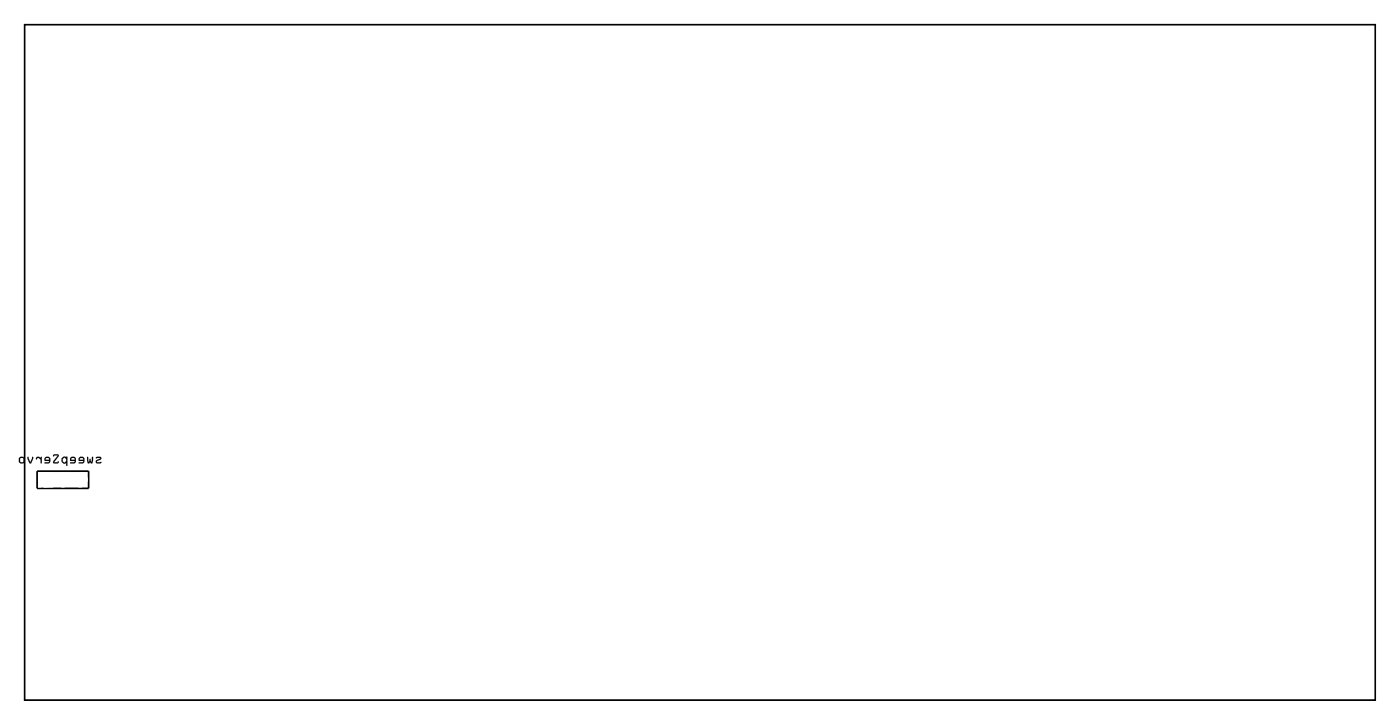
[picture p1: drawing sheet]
<svg xmlns="http://www.w3.org/2000/svg" width="207mm" height="107mm" viewBox="0 0 207 107" stroke-linecap="round" stroke-linejoin="round" font-family="sans-serif">
<path d="M3.6 3.6h199.8v99.8h-199.8z" fill="none" stroke="#000" stroke-width=".2"/>
<g fill="#000">
<path d="M14.2 67.6l.1 .1h.5l-.5 .3a.27 .27 0 0 0-.1 .3 .27 .27 0 0 0 .2 .2l.6-.1v-.2h-.7l.1-.1 .5-.2a.22 .22 0 0 0 .1-.2 .22 .22 0 0 0-.2-.2zM12.9 67.5v.1a.95 .95 0 0 0 .1 .8l.2 .1 .1-.2 .2 .2 .1-.1a.95 .95 0 0 0 .2-.8l-.2-.1-.1 .8-.2-.5-.2 .5-.1-.8zM11.7 67.6l-.1 .5h.7l-.1 .2h-.5l-.1 .1h.7l.2-.3-.1-.5-.2-.1zM11.9 67.7h.3l.1 .2h-.5zM10.5 67.6l-.1 .5h.7l-.2 .2h-.5v.1h.7l.1-.3v-.5l-.3-.1zM10.6 67.7h.3l.2 .2h-.6zM9.2 67.6l-.1 .2a.54 .54 0 0 0 .4 .7l.3-.1v.4h.2v-1.3l-.2-.1v.2l-.3-.2zM9.3 67.8l.2-.2 .3 .2v.3l-.2 .2-.3-.2zM7.9 67.2v.2l.2-.1h.4l-.6 .8v.2l.1 .2 .6-.1 .1-.1v-.2l-.2 .2h-.5l.7-.9v-.2l-.2-.1zM6.7 67.6l-.1 .5h.7l-.2 .2h-.5v.1h.7l.1-.3v-.5l-.3-.1zM6.8 67.7h.4l.1 .2h-.5zM5.4 67.6v.3l.1-.2 .2-.1 .3 .3v.5h.2v-.9h-.2v.2l-.2-.2zM4.1 67.5v.2l.2 .7 .3 .1 .3-1h-.2l-.2 .8-.3-.8zM2.7 68a.5 .5 0 0 0 1 0 .5 .5 0 0 0-1 0zM3 67.7h.4l.1 .1-.1 .5h-.3l-.1-.1z"/>
<path d="M14.2 67.6l.1 .1h.5l-.5 .2a.28 .28 0 0 0-.2 .4 .28 .28 0 0 0 .3 .2l.6-.2v-.1l-.6 .1-.1-.1 .6-.3 .1-.3-.2-.1zM14.2 67.6l.6-.1a.22 .22 0 0 1 .2 .2 .22 .22 0 0 1-.1 .2l-.5 .2-.1 .1h.7v.2h-.7l-.1-.1v-.2l.6-.4h-.5zM12.9 67.5l.1 .9 .2 .1 .1-.2 .1 .2h.2l.2-.4v-.6h-.2l-.1 .8-.2-.5-.2 .5-.1-.8zM12.9 67.5l.1 .1 .1 .7 .2-.5 .2 .5 .1-.7 .1-.1 .1 .6-.2 .3h-.1l-.2-.2-.1 .2h-.2l-.1-.3zM11.7 67.6l-.1 .5h.7l-.1 .2h-.5l-.1 .1h.7l.2-.3-.1-.5-.2-.1zM11.7 67.6l.5-.1 .2 .1 .1 .5-.2 .3h-.7v-.1h.6l.1-.2h-.7zM11.9 67.7h.3l.1 .2h-.5zM11.8 67.7v.2h.5l-.1-.2zM10.4 67.6v.5h.7l-.2 .2h-.5v.1h.7l.1-.3v-.5l-.3-.1zM10.5 67.6l.4-.1 .3 .1v.5l-.2 .3h-.6v-.1h.5l.2-.2h-.7zM10.6 67.7h.3l.2 .2h-.6zM10.6 67.7l-.1 .2h.6l-.1-.2zM9.2 67.6l-.1 .2a.5 .5 0 0 0 .2 .6l.3 .1 .2-.1v.4h.1l.1-1.3-.2-.1v.2l-.3-.2zM9.2 67.6l.3-.1 .3 .1 .1-.1h.1l-.1 1.3-.1-.1v-.4l-.3 .2-.4-.3v-.4zM9.3 67.8l.2-.2 .3 .2v.4l-.2 .1-.3-.2zM9.3 67.8v.4l.3 .1 .2-.2v-.3l-.3-.2zM7.9 67.2v.2l.2-.1h.4l-.6 .8a.21 .21 0 0 0-.1 .3 .21 .21 0 0 0 .2 .1h.6l.1-.2-.1-.2-.1 .2h-.5l.7-.9a.21 .21 0 0 0-.2-.3zM7.9 67.2l.6-.1 .2 .1v.2l-.7 .9h.5l.1-.1 .1 .1-.1 .1-.6 .1-.1-.2v-.2l.6-.8h-.4l-.2 .1zM6.7 67.6l-.1 .5h.7l-.2 .2h-.5v.1h.7l.2-.3-.1-.5-.3-.1zM6.7 67.6l.4-.1 .3 .1v.5l-.2 .3h-.6v-.1h.6l.1-.2h-.7zM6.8 67.7h.4l.1 .2h-.5zM6.8 67.7l-.1 .2h.6l-.1-.2zM5.4 67.5l-.1 .4 .4-.3 .3 .3v.5h.2v-.9h-.2v.2l-.2-.2zM5.4 67.6l.4-.1 .2 .2v-.2h.1l.1 .9h-.2v-.5l-.3-.3h-.2v.2h-.2zM4.1 67.5l-.1 .2 .3 .7 .3 .1 .3-1h-.2l-.2 .8-.3-.8zM4.1 67.5h.1l.3 .8 .3-.8h.1l-.3 .9h-.2l-.3-.7zM2.7 68a.5 .5 0 0 0 1 0 .5 .5 0 0 0-1 0zM2.7 68a.5 .5 0 0 1 1 0 .5 .5 0 0 1-1 0zM3 67.7h.5l-.1 .5h-.4zM3 67.7v.5l.1 .1h.3l.1-.1v-.5l-.1-.1z"/>
<path d="M3.6 3.6v99.8h199.8v-99.8zM3.6 3.6h199.8v99.8h-199.8z"/>
</g>
<path d="M5.5 69.6h7.6v2.5h-7.6z" fill="none" stroke="#000" stroke-width=".25"/>
<path d="M5.5 71.3l.9 .8" fill="none" stroke="#000" stroke-width=".15"/>
<circle cx="146.4" cy="90.7" r=".6" fill="#fff"/>
<circle cx="146.4" cy="90.7" r=".6" fill="none" stroke="#fff" stroke-width=".65" stroke-linecap="butt"/>
<path d="M145.8 90.1h1.2v1.2h-1.2z" fill="#fff"/>
<path d="M145.8 90.1h1.2v1.2h-1.2z" fill="none" stroke="#fff" stroke-width=".65" stroke-linecap="butt"/>
<circle cx="148.9" cy="90.7" r=".6" fill="#fff"/>
<circle cx="148.9" cy="90.7" r=".6" fill="none" stroke="#fff" stroke-width=".65" stroke-linecap="butt"/>
<circle cx="88.3" cy="79.3" r="1.34" fill="#fff"/>
<circle cx="88.3" cy="79.3" r="1.34" fill="none" stroke="#fff" stroke-width="1.3" stroke-linecap="butt"/>
<circle cx="88.3" cy="74" r="1.34" fill="#fff"/>
<circle cx="88.3" cy="74" r="1.34" fill="none" stroke="#fff" stroke-width="1.3" stroke-linecap="butt"/>
<path d="M6 70.1h1.5v1.5h-1.5z" fill="#fff"/>
<path d="M6 70.1h1.5v1.5h-1.5z" fill="none" stroke="#fff" stroke-width=".76" stroke-linecap="butt"/>
<circle cx="6.8" cy="70.9" r=".74" fill="#fff"/>
<circle cx="6.8" cy="70.9" r=".74" fill="none" stroke="#fff" stroke-width=".76" stroke-linecap="butt"/>
<circle cx="9.3" cy="70.9" r=".74" fill="#fff"/>
<circle cx="9.3" cy="70.9" r=".74" fill="none" stroke="#fff" stroke-width=".76" stroke-linecap="butt"/>
<circle cx="11.8" cy="70.9" r=".74" fill="#fff"/>
<circle cx="11.8" cy="70.9" r=".74" fill="none" stroke="#fff" stroke-width=".76" stroke-linecap="butt"/>
<path d="M6 70.1h1.5v1.5h-1.5z" fill="#fff"/>
<path d="M6 70.1h1.5v1.5h-1.5z" fill="none" stroke="#fff" stroke-width=".76" stroke-linecap="butt"/>
<circle cx="6.8" cy="70.9" r=".74" fill="#fff"/>
<circle cx="6.8" cy="70.9" r=".74" fill="none" stroke="#fff" stroke-width=".76" stroke-linecap="butt"/>
<circle cx="9.3" cy="70.9" r=".74" fill="#fff"/>
<circle cx="9.3" cy="70.9" r=".74" fill="none" stroke="#fff" stroke-width=".76" stroke-linecap="butt"/>
<circle cx="11.8" cy="70.9" r=".74" fill="#fff"/>
<circle cx="11.8" cy="70.9" r=".74" fill="none" stroke="#fff" stroke-width=".76" stroke-linecap="butt"/>
<path d="M176.6 56.4h1.8v1.8h-1.8z" fill="#fff"/>
<path d="M176.6 56.4h1.8v1.8h-1.8z" fill="none" stroke="#fff" stroke-width=".76" stroke-linecap="butt"/>
<circle cx="177.5" cy="57.3" r=".91" fill="#fff"/>
<circle cx="177.5" cy="57.3" r=".91" fill="none" stroke="#fff" stroke-width=".76" stroke-linecap="butt"/>
<circle cx="169.9" cy="57.3" r=".91" fill="#fff"/>
<circle cx="169.9" cy="57.3" r=".91" fill="none" stroke="#fff" stroke-width=".76" stroke-linecap="butt"/>
<path d="M176.6 48.1h1.9v1.9h-1.9z" fill="#fff"/>
<path d="M176.6 48.1h1.9v1.9h-1.9z" fill="none" stroke="#fff" stroke-width=".76" stroke-linecap="butt"/>
<circle cx="177.6" cy="49.1" r=".91" fill="#fff"/>
<circle cx="177.6" cy="49.1" r=".91" fill="none" stroke="#fff" stroke-width=".76" stroke-linecap="butt"/>
<circle cx="169.9" cy="49.1" r=".91" fill="#fff"/>
<circle cx="169.9" cy="49.1" r=".91" fill="none" stroke="#fff" stroke-width=".76" stroke-linecap="butt"/>
<circle cx="36.7" cy="55.3" r=".67" fill="#fff"/>
<circle cx="36.7" cy="55.3" r=".67" fill="none" stroke="#fff" stroke-width=".69" stroke-linecap="butt"/>
<path d="M36 54.6h1.4v1.4h-1.4z" fill="#fff"/>
<path d="M36 54.6h1.4v1.4h-1.4z" fill="none" stroke="#fff" stroke-width=".69" stroke-linecap="butt"/>
<circle cx="36.7" cy="57.8" r=".67" fill="#fff"/>
<circle cx="36.7" cy="57.8" r=".67" fill="none" stroke="#fff" stroke-width=".69" stroke-linecap="butt"/>
<circle cx="36.7" cy="60.4" r=".67" fill="#fff"/>
<circle cx="36.7" cy="60.4" r=".67" fill="none" stroke="#fff" stroke-width=".69" stroke-linecap="butt"/>
<circle cx="36.7" cy="62.9" r=".67" fill="#fff"/>
<circle cx="36.7" cy="62.9" r=".67" fill="none" stroke="#fff" stroke-width=".69" stroke-linecap="butt"/>
<circle cx="36.7" cy="65.5" r=".67" fill="#fff"/>
<circle cx="36.7" cy="65.5" r=".67" fill="none" stroke="#fff" stroke-width=".69" stroke-linecap="butt"/>
<circle cx="36.7" cy="68" r=".67" fill="#fff"/>
<circle cx="36.7" cy="68" r=".67" fill="none" stroke="#fff" stroke-width=".69" stroke-linecap="butt"/>
<circle cx="36.7" cy="70.5" r=".67" fill="#fff"/>
<circle cx="36.7" cy="70.5" r=".67" fill="none" stroke="#fff" stroke-width=".69" stroke-linecap="butt"/>
<circle cx="36.7" cy="73.1" r=".67" fill="#fff"/>
<circle cx="36.7" cy="73.1" r=".67" fill="none" stroke="#fff" stroke-width=".69" stroke-linecap="butt"/>
<circle cx="36.7" cy="75.6" r=".67" fill="#fff"/>
<circle cx="36.7" cy="75.6" r=".67" fill="none" stroke="#fff" stroke-width=".69" stroke-linecap="butt"/>
<circle cx="36.7" cy="78.2" r=".67" fill="#fff"/>
<circle cx="36.7" cy="78.2" r=".67" fill="none" stroke="#fff" stroke-width=".69" stroke-linecap="butt"/>
<circle cx="36.7" cy="80.7" r=".67" fill="#fff"/>
<circle cx="36.7" cy="80.7" r=".67" fill="none" stroke="#fff" stroke-width=".69" stroke-linecap="butt"/>
<circle cx="36.7" cy="83.2" r=".67" fill="#fff"/>
<circle cx="36.7" cy="83.2" r=".67" fill="none" stroke="#fff" stroke-width=".69" stroke-linecap="butt"/>
<circle cx="36.7" cy="85.8" r=".67" fill="#fff"/>
<circle cx="36.7" cy="85.8" r=".67" fill="none" stroke="#fff" stroke-width=".69" stroke-linecap="butt"/>
<circle cx="36.7" cy="88.3" r=".67" fill="#fff"/>
<circle cx="36.7" cy="88.3" r=".67" fill="none" stroke="#fff" stroke-width=".69" stroke-linecap="butt"/>
<circle cx="36.7" cy="90.9" r=".67" fill="#fff"/>
<circle cx="36.7" cy="90.9" r=".67" fill="none" stroke="#fff" stroke-width=".69" stroke-linecap="butt"/>
<circle cx="21.4" cy="55.3" r=".67" fill="#fff"/>
<circle cx="21.4" cy="55.3" r=".67" fill="none" stroke="#fff" stroke-width=".69" stroke-linecap="butt"/>
<circle cx="21.4" cy="57.8" r=".67" fill="#fff"/>
<circle cx="21.4" cy="57.8" r=".67" fill="none" stroke="#fff" stroke-width=".69" stroke-linecap="butt"/>
<circle cx="21.4" cy="60.4" r=".67" fill="#fff"/>
<circle cx="21.4" cy="60.4" r=".67" fill="none" stroke="#fff" stroke-width=".69" stroke-linecap="butt"/>
<circle cx="21.4" cy="62.9" r=".67" fill="#fff"/>
<circle cx="21.4" cy="62.9" r=".67" fill="none" stroke="#fff" stroke-width=".69" stroke-linecap="butt"/>
<circle cx="21.4" cy="65.5" r=".67" fill="#fff"/>
<circle cx="21.4" cy="65.5" r=".67" fill="none" stroke="#fff" stroke-width=".69" stroke-linecap="butt"/>
<circle cx="21.4" cy="68" r=".67" fill="#fff"/>
<circle cx="21.4" cy="68" r=".67" fill="none" stroke="#fff" stroke-width=".69" stroke-linecap="butt"/>
<circle cx="21.4" cy="70.5" r=".67" fill="#fff"/>
<circle cx="21.4" cy="70.5" r=".67" fill="none" stroke="#fff" stroke-width=".69" stroke-linecap="butt"/>
<circle cx="21.4" cy="73.1" r=".67" fill="#fff"/>
<circle cx="21.4" cy="73.1" r=".67" fill="none" stroke="#fff" stroke-width=".69" stroke-linecap="butt"/>
<circle cx="21.4" cy="75.6" r=".67" fill="#fff"/>
<circle cx="21.4" cy="75.6" r=".67" fill="none" stroke="#fff" stroke-width=".69" stroke-linecap="butt"/>
<circle cx="21.4" cy="78.2" r=".67" fill="#fff"/>
<circle cx="21.4" cy="78.2" r=".67" fill="none" stroke="#fff" stroke-width=".69" stroke-linecap="butt"/>
<circle cx="21.4" cy="80.7" r=".67" fill="#fff"/>
<circle cx="21.4" cy="80.7" r=".67" fill="none" stroke="#fff" stroke-width=".69" stroke-linecap="butt"/>
<circle cx="21.4" cy="83.2" r=".67" fill="#fff"/>
<circle cx="21.4" cy="83.2" r=".67" fill="none" stroke="#fff" stroke-width=".69" stroke-linecap="butt"/>
<circle cx="21.4" cy="85.8" r=".67" fill="#fff"/>
<circle cx="21.4" cy="85.8" r=".67" fill="none" stroke="#fff" stroke-width=".69" stroke-linecap="butt"/>
<circle cx="21.4" cy="88.3" r=".67" fill="#fff"/>
<circle cx="21.4" cy="88.3" r=".67" fill="none" stroke="#fff" stroke-width=".69" stroke-linecap="butt"/>
<circle cx="21.4" cy="90.9" r=".67" fill="#fff"/>
<circle cx="21.4" cy="90.9" r=".67" fill="none" stroke="#fff" stroke-width=".69" stroke-linecap="butt"/>
<circle cx="139" cy="33.8" r=".67" fill="#fff"/>
<circle cx="139" cy="33.8" r=".67" fill="none" stroke="#fff" stroke-width=".69" stroke-linecap="butt"/>
<path d="M138.3 33.1h1.4v1.4h-1.4z" fill="#fff"/>
<path d="M138.3 33.1h1.4v1.4h-1.4z" fill="none" stroke="#fff" stroke-width=".69" stroke-linecap="butt"/>
<circle cx="139" cy="36.3" r=".67" fill="#fff"/>
<circle cx="139" cy="36.3" r=".67" fill="none" stroke="#fff" stroke-width=".69" stroke-linecap="butt"/>
<circle cx="139" cy="38.9" r=".67" fill="#fff"/>
<circle cx="139" cy="38.9" r=".67" fill="none" stroke="#fff" stroke-width=".69" stroke-linecap="butt"/>
<circle cx="139" cy="41.4" r=".67" fill="#fff"/>
<circle cx="139" cy="41.4" r=".67" fill="none" stroke="#fff" stroke-width=".69" stroke-linecap="butt"/>
<circle cx="139" cy="44" r=".67" fill="#fff"/>
<circle cx="139" cy="44" r=".67" fill="none" stroke="#fff" stroke-width=".69" stroke-linecap="butt"/>
<circle cx="139" cy="46.5" r=".67" fill="#fff"/>
<circle cx="139" cy="46.5" r=".67" fill="none" stroke="#fff" stroke-width=".69" stroke-linecap="butt"/>
<circle cx="139" cy="49" r=".67" fill="#fff"/>
<circle cx="139" cy="49" r=".67" fill="none" stroke="#fff" stroke-width=".69" stroke-linecap="butt"/>
<circle cx="139" cy="51.6" r=".67" fill="#fff"/>
<circle cx="139" cy="51.6" r=".67" fill="none" stroke="#fff" stroke-width=".69" stroke-linecap="butt"/>
<circle cx="139" cy="54.1" r=".67" fill="#fff"/>
<circle cx="139" cy="54.1" r=".67" fill="none" stroke="#fff" stroke-width=".69" stroke-linecap="butt"/>
<circle cx="139" cy="56.7" r=".67" fill="#fff"/>
<circle cx="139" cy="56.7" r=".67" fill="none" stroke="#fff" stroke-width=".69" stroke-linecap="butt"/>
<circle cx="139" cy="59.2" r=".67" fill="#fff"/>
<circle cx="139" cy="59.2" r=".67" fill="none" stroke="#fff" stroke-width=".69" stroke-linecap="butt"/>
<circle cx="139" cy="61.7" r=".67" fill="#fff"/>
<circle cx="139" cy="61.7" r=".67" fill="none" stroke="#fff" stroke-width=".69" stroke-linecap="butt"/>
<circle cx="139" cy="64.3" r=".67" fill="#fff"/>
<circle cx="139" cy="64.3" r=".67" fill="none" stroke="#fff" stroke-width=".69" stroke-linecap="butt"/>
<circle cx="139" cy="66.8" r=".67" fill="#fff"/>
<circle cx="139" cy="66.8" r=".67" fill="none" stroke="#fff" stroke-width=".69" stroke-linecap="butt"/>
<circle cx="139" cy="69.4" r=".67" fill="#fff"/>
<circle cx="139" cy="69.4" r=".67" fill="none" stroke="#fff" stroke-width=".69" stroke-linecap="butt"/>
<circle cx="123.7" cy="33.8" r=".67" fill="#fff"/>
<circle cx="123.7" cy="33.8" r=".67" fill="none" stroke="#fff" stroke-width=".69" stroke-linecap="butt"/>
<circle cx="123.7" cy="36.3" r=".67" fill="#fff"/>
<circle cx="123.7" cy="36.3" r=".67" fill="none" stroke="#fff" stroke-width=".69" stroke-linecap="butt"/>
<circle cx="123.7" cy="38.9" r=".67" fill="#fff"/>
<circle cx="123.7" cy="38.9" r=".67" fill="none" stroke="#fff" stroke-width=".69" stroke-linecap="butt"/>
<circle cx="123.7" cy="41.4" r=".67" fill="#fff"/>
<circle cx="123.7" cy="41.4" r=".67" fill="none" stroke="#fff" stroke-width=".69" stroke-linecap="butt"/>
<circle cx="123.7" cy="44" r=".67" fill="#fff"/>
<circle cx="123.7" cy="44" r=".67" fill="none" stroke="#fff" stroke-width=".69" stroke-linecap="butt"/>
<circle cx="123.7" cy="46.5" r=".67" fill="#fff"/>
<circle cx="123.7" cy="46.5" r=".67" fill="none" stroke="#fff" stroke-width=".69" stroke-linecap="butt"/>
<circle cx="123.7" cy="49" r=".67" fill="#fff"/>
<circle cx="123.7" cy="49" r=".67" fill="none" stroke="#fff" stroke-width=".69" stroke-linecap="butt"/>
<circle cx="123.7" cy="51.6" r=".67" fill="#fff"/>
<circle cx="123.7" cy="51.6" r=".67" fill="none" stroke="#fff" stroke-width=".69" stroke-linecap="butt"/>
<circle cx="123.7" cy="54.1" r=".67" fill="#fff"/>
<circle cx="123.7" cy="54.1" r=".67" fill="none" stroke="#fff" stroke-width=".69" stroke-linecap="butt"/>
<circle cx="123.7" cy="56.7" r=".67" fill="#fff"/>
<circle cx="123.7" cy="56.7" r=".67" fill="none" stroke="#fff" stroke-width=".69" stroke-linecap="butt"/>
<circle cx="123.7" cy="59.2" r=".67" fill="#fff"/>
<circle cx="123.7" cy="59.2" r=".67" fill="none" stroke="#fff" stroke-width=".69" stroke-linecap="butt"/>
<circle cx="123.7" cy="61.7" r=".67" fill="#fff"/>
<circle cx="123.7" cy="61.7" r=".67" fill="none" stroke="#fff" stroke-width=".69" stroke-linecap="butt"/>
<circle cx="123.7" cy="64.3" r=".67" fill="#fff"/>
<circle cx="123.7" cy="64.3" r=".67" fill="none" stroke="#fff" stroke-width=".69" stroke-linecap="butt"/>
<circle cx="123.7" cy="66.8" r=".67" fill="#fff"/>
<circle cx="123.7" cy="66.8" r=".67" fill="none" stroke="#fff" stroke-width=".69" stroke-linecap="butt"/>
<circle cx="123.7" cy="69.4" r=".67" fill="#fff"/>
<circle cx="123.7" cy="69.4" r=".67" fill="none" stroke="#fff" stroke-width=".69" stroke-linecap="butt"/>
<circle cx="198.9" cy="84.1" r=".7" fill="#fff"/>
<circle cx="198.9" cy="84.1" r=".7" fill="none" stroke="#fff" stroke-width=".76" stroke-linecap="butt"/>
<circle cx="188.7" cy="84.1" r=".7" fill="#fff"/>
<circle cx="188.7" cy="84.1" r=".7" fill="none" stroke="#fff" stroke-width=".76" stroke-linecap="butt"/>
<circle cx="198.6" cy="57.3" r=".7" fill="#fff"/>
<circle cx="198.6" cy="57.3" r=".7" fill="none" stroke="#fff" stroke-width=".76" stroke-linecap="butt"/>
<circle cx="188.5" cy="57.3" r=".7" fill="#fff"/>
<circle cx="188.5" cy="57.3" r=".7" fill="none" stroke="#fff" stroke-width=".76" stroke-linecap="butt"/>
<circle cx="198.6" cy="48.8" r=".7" fill="#fff"/>
<circle cx="198.6" cy="48.8" r=".7" fill="none" stroke="#fff" stroke-width=".76" stroke-linecap="butt"/>
<circle cx="188.4" cy="48.8" r=".7" fill="#fff"/>
<circle cx="188.4" cy="48.8" r=".7" fill="none" stroke="#fff" stroke-width=".76" stroke-linecap="butt"/>
<circle cx="198.7" cy="72.7" r=".7" fill="#fff"/>
<circle cx="198.7" cy="72.7" r=".7" fill="none" stroke="#fff" stroke-width=".76" stroke-linecap="butt"/>
<circle cx="188.6" cy="72.7" r=".7" fill="#fff"/>
<circle cx="188.6" cy="72.7" r=".7" fill="none" stroke="#fff" stroke-width=".76" stroke-linecap="butt"/>
<circle cx="75.5" cy="71.9" r=".7" fill="#fff"/>
<circle cx="75.5" cy="71.9" r=".7" fill="none" stroke="#fff" stroke-width=".76" stroke-linecap="butt"/>
<circle cx="65.4" cy="71.9" r=".7" fill="#fff"/>
<circle cx="65.4" cy="71.9" r=".7" fill="none" stroke="#fff" stroke-width=".76" stroke-linecap="butt"/>
<circle cx="75.4" cy="87.6" r=".7" fill="#fff"/>
<circle cx="75.4" cy="87.6" r=".7" fill="none" stroke="#fff" stroke-width=".76" stroke-linecap="butt"/>
<circle cx="65.2" cy="87.6" r=".7" fill="#fff"/>
<circle cx="65.2" cy="87.6" r=".7" fill="none" stroke="#fff" stroke-width=".76" stroke-linecap="butt"/>
<circle cx="75.6" cy="54.2" r=".7" fill="#fff"/>
<circle cx="75.6" cy="54.2" r=".7" fill="none" stroke="#fff" stroke-width=".76" stroke-linecap="butt"/>
<circle cx="65.4" cy="54.2" r=".7" fill="#fff"/>
<circle cx="65.4" cy="54.2" r=".7" fill="none" stroke="#fff" stroke-width=".76" stroke-linecap="butt"/>
<circle cx="174.7" cy="98.5" r=".7" fill="#fff"/>
<circle cx="174.7" cy="98.5" r=".7" fill="none" stroke="#fff" stroke-width=".76" stroke-linecap="butt"/>
<circle cx="164.5" cy="98.5" r=".7" fill="#fff"/>
<circle cx="164.5" cy="98.5" r=".7" fill="none" stroke="#fff" stroke-width=".76" stroke-linecap="butt"/>
<circle cx="54.6" cy="78.4" r=".72" fill="#fff"/>
<circle cx="54.6" cy="78.4" r=".72" fill="none" stroke="#fff" stroke-width=".69" stroke-linecap="butt"/>
<circle cx="57.3" cy="78.4" r=".72" fill="#fff"/>
<circle cx="57.3" cy="78.4" r=".72" fill="none" stroke="#fff" stroke-width=".69" stroke-linecap="butt"/>
<circle cx="60" cy="78.4" r=".72" fill="#fff"/>
<circle cx="60" cy="78.4" r=".72" fill="none" stroke="#fff" stroke-width=".69" stroke-linecap="butt"/>
<circle cx="55.6" cy="62.6" r=".72" fill="#fff"/>
<circle cx="55.6" cy="62.6" r=".72" fill="none" stroke="#fff" stroke-width=".69" stroke-linecap="butt"/>
<circle cx="58.4" cy="62.6" r=".72" fill="#fff"/>
<circle cx="58.4" cy="62.6" r=".72" fill="none" stroke="#fff" stroke-width=".69" stroke-linecap="butt"/>
<circle cx="61.1" cy="62.6" r=".72" fill="#fff"/>
<circle cx="61.1" cy="62.6" r=".72" fill="none" stroke="#fff" stroke-width=".69" stroke-linecap="butt"/>
<circle cx="172.5" cy="84.7" r=".72" fill="#fff"/>
<circle cx="172.5" cy="84.7" r=".72" fill="none" stroke="#fff" stroke-width=".69" stroke-linecap="butt"/>
<circle cx="172.5" cy="87.4" r=".72" fill="#fff"/>
<circle cx="172.5" cy="87.4" r=".72" fill="none" stroke="#fff" stroke-width=".69" stroke-linecap="butt"/>
<circle cx="172.5" cy="90.1" r=".72" fill="#fff"/>
<circle cx="172.5" cy="90.1" r=".72" fill="none" stroke="#fff" stroke-width=".69" stroke-linecap="butt"/>
<circle cx="172.2" cy="67.7" r=".72" fill="#fff"/>
<circle cx="172.2" cy="67.7" r=".72" fill="none" stroke="#fff" stroke-width=".69" stroke-linecap="butt"/>
<circle cx="172.2" cy="70.2" r=".72" fill="#fff"/>
<circle cx="172.2" cy="70.2" r=".72" fill="none" stroke="#fff" stroke-width=".69" stroke-linecap="butt"/>
<circle cx="172.2" cy="72.8" r=".72" fill="#fff"/>
<circle cx="172.2" cy="72.8" r=".72" fill="none" stroke="#fff" stroke-width=".69" stroke-linecap="butt"/>
<path d="M154.4 80.1h1.5v1.4h-1.5z" fill="#fff"/>
<path d="M154.4 80.1h1.5v1.4h-1.5z" fill="none" stroke="#fff" stroke-width=".76" stroke-linecap="butt"/>
<circle cx="155.2" cy="80.8" r=".74" fill="#fff"/>
<circle cx="155.2" cy="80.8" r=".74" fill="none" stroke="#fff" stroke-width=".76" stroke-linecap="butt"/>
<circle cx="155.2" cy="83.3" r=".74" fill="#fff"/>
<circle cx="155.2" cy="83.3" r=".74" fill="none" stroke="#fff" stroke-width=".76" stroke-linecap="butt"/>
<circle cx="155.2" cy="85.9" r=".74" fill="#fff"/>
<circle cx="155.2" cy="85.9" r=".74" fill="none" stroke="#fff" stroke-width=".76" stroke-linecap="butt"/>
<circle cx="182.1" cy="32.2" r=".74" fill="#fff"/>
<circle cx="182.1" cy="32.2" r=".74" fill="none" stroke="#fff" stroke-width=".76" stroke-linecap="butt"/>
<circle cx="179.6" cy="32.2" r=".74" fill="#fff"/>
<circle cx="179.6" cy="32.2" r=".74" fill="none" stroke="#fff" stroke-width=".76" stroke-linecap="butt"/>
<circle cx="177" cy="32.2" r=".74" fill="#fff"/>
<circle cx="177" cy="32.2" r=".74" fill="none" stroke="#fff" stroke-width=".76" stroke-linecap="butt"/>
<circle cx="174.5" cy="32.2" r=".74" fill="#fff"/>
<circle cx="174.5" cy="32.2" r=".74" fill="none" stroke="#fff" stroke-width=".76" stroke-linecap="butt"/>
<circle cx="161.8" cy="28.4" r=".74" fill="#fff"/>
<circle cx="161.8" cy="28.4" r=".74" fill="none" stroke="#fff" stroke-width=".76" stroke-linecap="butt"/>
<circle cx="161.8" cy="25.9" r=".74" fill="#fff"/>
<circle cx="161.8" cy="25.9" r=".74" fill="none" stroke="#fff" stroke-width=".76" stroke-linecap="butt"/>
<circle cx="161.8" cy="23.3" r=".74" fill="#fff"/>
<circle cx="161.8" cy="23.3" r=".74" fill="none" stroke="#fff" stroke-width=".76" stroke-linecap="butt"/>
<circle cx="161.8" cy="20.8" r=".74" fill="#fff"/>
<circle cx="161.8" cy="20.8" r=".74" fill="none" stroke="#fff" stroke-width=".76" stroke-linecap="butt"/>
<circle cx="183.4" cy="15.7" r=".74" fill="#fff"/>
<circle cx="183.4" cy="15.7" r=".74" fill="none" stroke="#fff" stroke-width=".76" stroke-linecap="butt"/>
<circle cx="180.9" cy="15.7" r=".74" fill="#fff"/>
<circle cx="180.9" cy="15.7" r=".74" fill="none" stroke="#fff" stroke-width=".76" stroke-linecap="butt"/>
<circle cx="178.4" cy="15.7" r=".74" fill="#fff"/>
<circle cx="178.4" cy="15.7" r=".74" fill="none" stroke="#fff" stroke-width=".76" stroke-linecap="butt"/>
<circle cx="175.9" cy="15.7" r=".74" fill="#fff"/>
<circle cx="175.9" cy="15.7" r=".74" fill="none" stroke="#fff" stroke-width=".76" stroke-linecap="butt"/>
<circle cx="173.4" cy="15.7" r=".74" fill="#fff"/>
<circle cx="173.4" cy="15.7" r=".74" fill="none" stroke="#fff" stroke-width=".76" stroke-linecap="butt"/>
<path d="M107.1 88.6h1.4v1.4h-1.4z" fill="#fff"/>
<path d="M107.1 88.6h1.4v1.4h-1.4z" fill="none" stroke="#fff" stroke-width=".76" stroke-linecap="butt"/>
<circle cx="107.8" cy="89.3" r=".74" fill="#fff"/>
<circle cx="107.8" cy="89.3" r=".74" fill="none" stroke="#fff" stroke-width=".76" stroke-linecap="butt"/>
<circle cx="107.8" cy="91.8" r=".74" fill="#fff"/>
<circle cx="107.8" cy="91.8" r=".74" fill="none" stroke="#fff" stroke-width=".76" stroke-linecap="butt"/>
<circle cx="107.8" cy="94.4" r=".74" fill="#fff"/>
<circle cx="107.8" cy="94.4" r=".74" fill="none" stroke="#fff" stroke-width=".76" stroke-linecap="butt"/>
<circle cx="101.1" cy="58.4" r=".73" fill="#fff"/>
<circle cx="101.1" cy="58.4" r=".73" fill="none" stroke="#fff" stroke-width=".61" stroke-linecap="butt"/>
<circle cx="98.6" cy="58.4" r=".73" fill="#fff"/>
<circle cx="98.6" cy="58.4" r=".73" fill="none" stroke="#fff" stroke-width=".61" stroke-linecap="butt"/>
<circle cx="96.1" cy="58.4" r=".73" fill="#fff"/>
<circle cx="96.1" cy="58.4" r=".73" fill="none" stroke="#fff" stroke-width=".61" stroke-linecap="butt"/>
<circle cx="93.5" cy="58.4" r=".73" fill="#fff"/>
<circle cx="93.5" cy="58.4" r=".73" fill="none" stroke="#fff" stroke-width=".61" stroke-linecap="butt"/>
<circle cx="70.7" cy="26.2" r=".68" fill="#fff"/>
<circle cx="70.7" cy="26.2" r=".68" fill="none" stroke="#fff" stroke-width=".61" stroke-linecap="butt"/>
<circle cx="70.7" cy="23.7" r=".68" fill="#fff"/>
<circle cx="70.7" cy="23.7" r=".68" fill="none" stroke="#fff" stroke-width=".61" stroke-linecap="butt"/>
<circle cx="97" cy="92.5" r=".75" fill="#fff"/>
<circle cx="97" cy="92.5" r=".75" fill="none" stroke="#fff" stroke-width=".75" stroke-linecap="butt"/>
<path d="M95.3 91.8a1 1 0 0 0-.2 1.1 1 1 0 0 0 .9 .6h2a1 1 0 0 0 1-1 1 1 0 0 0-1-1h-2l-.4 .1zM96.5 92.5a.5 .5 0 0 1 1 0 .5 .5 0 0 1-1 0z" fill="#fff"/>
<g fill="none" stroke="#fff" stroke-width=".25">
<path d="M95.3 91.8l.3-.2 .4-.1h2a1 1 0 0 1 1 1 1 1 0 0 1-1 1h-2a1 1 0 0 1-.9-.6 1 1 0 0 1 .2-1.1z"/>
<circle cx="97" cy="92.5" r=".5"/>
</g>
<circle cx="97" cy="98.8" r=".75" fill="#fff"/>
<circle cx="97" cy="98.8" r=".75" fill="none" stroke="#fff" stroke-width=".75" stroke-linecap="butt"/>
<path d="M95.3 98.1a1 1 0 0 0-.2 1.1 1 1 0 0 0 .9 .6h2a1 1 0 0 0 1-1 1 1 0 0 0-1-1h-2l-.4 .1zM96.5 98.8a.5 .5 0 0 1 1 0 .5 .5 0 0 1-1 0z" fill="#fff"/>
<g fill="none" stroke="#fff" stroke-width=".25">
<path d="M95.3 98.1l.3-.2 .4-.1h2a1 1 0 0 1 1 1 1 1 0 0 1-1 1h-2a1 1 0 0 1-.9-.6 1 1 0 0 1 .2-1.1z"/>
<circle cx="97" cy="98.8" r=".5"/>
</g>
<circle cx="92" cy="95.5" r=".75" fill="#fff"/>
<circle cx="92" cy="95.5" r=".75" fill="none" stroke="#fff" stroke-width=".75" stroke-linecap="butt"/>
<path d="M91.3 93.8l-.2 .3-.1 .4v2a1 1 0 0 0 1 1 1 1 0 0 0 1-1v-2a1 1 0 0 0-.6-.9 1 1 0 0 0-1.1 .2zM91.5 95.5a.5 .5 0 0 1 1 0 .5 .5 0 0 1-1 0z" fill="#fff"/>
<g fill="none" stroke="#fff" stroke-width=".25">
<path d="M91.3 93.8a1 1 0 0 1 1.1-.2 1 1 0 0 1 .6 .9v2a1 1 0 0 1-1 1 1 1 0 0 1-1-1v-2l.1-.4z"/>
<circle cx="92" cy="95.5" r=".5"/>
</g>
<circle cx="159.2" cy="36.1" r="1.6" fill="#fff"/>
<circle cx="159.2" cy="36.1" r="1.6" fill="none" stroke="#fff" stroke-width=".25"/>
<circle cx="185.5" cy="36.2" r="1.6" fill="#fff"/>
<circle cx="185.5" cy="36.2" r="1.6" fill="none" stroke="#fff" stroke-width=".25"/>
<circle cx="185.6" cy="6.4" r="1.6" fill="#fff"/>
<circle cx="185.6" cy="6.4" r="1.6" fill="none" stroke="#fff" stroke-width=".25"/>
<circle cx="21.6" cy="7.3" r="1.6" fill="#fff"/>
<circle cx="21.6" cy="7.3" r="1.6" fill="none" stroke="#fff" stroke-width=".25"/>
<circle cx="159.2" cy="6.5" r="1.6" fill="#fff"/>
<circle cx="159.2" cy="6.5" r="1.6" fill="none" stroke="#fff" stroke-width=".25"/>
<circle cx="71.3" cy="7.3" r="1.6" fill="#fff"/>
<circle cx="71.3" cy="7.3" r="1.6" fill="none" stroke="#fff" stroke-width=".25"/>
<circle cx="21.7" cy="42.8" r="1.6" fill="#fff"/>
<circle cx="21.7" cy="42.8" r="1.6" fill="none" stroke="#fff" stroke-width=".25"/>
<circle cx="71.2" cy="42.8" r="1.6" fill="#fff"/>
<circle cx="71.2" cy="42.8" r="1.6" fill="none" stroke="#fff" stroke-width=".25"/>
</svg>
